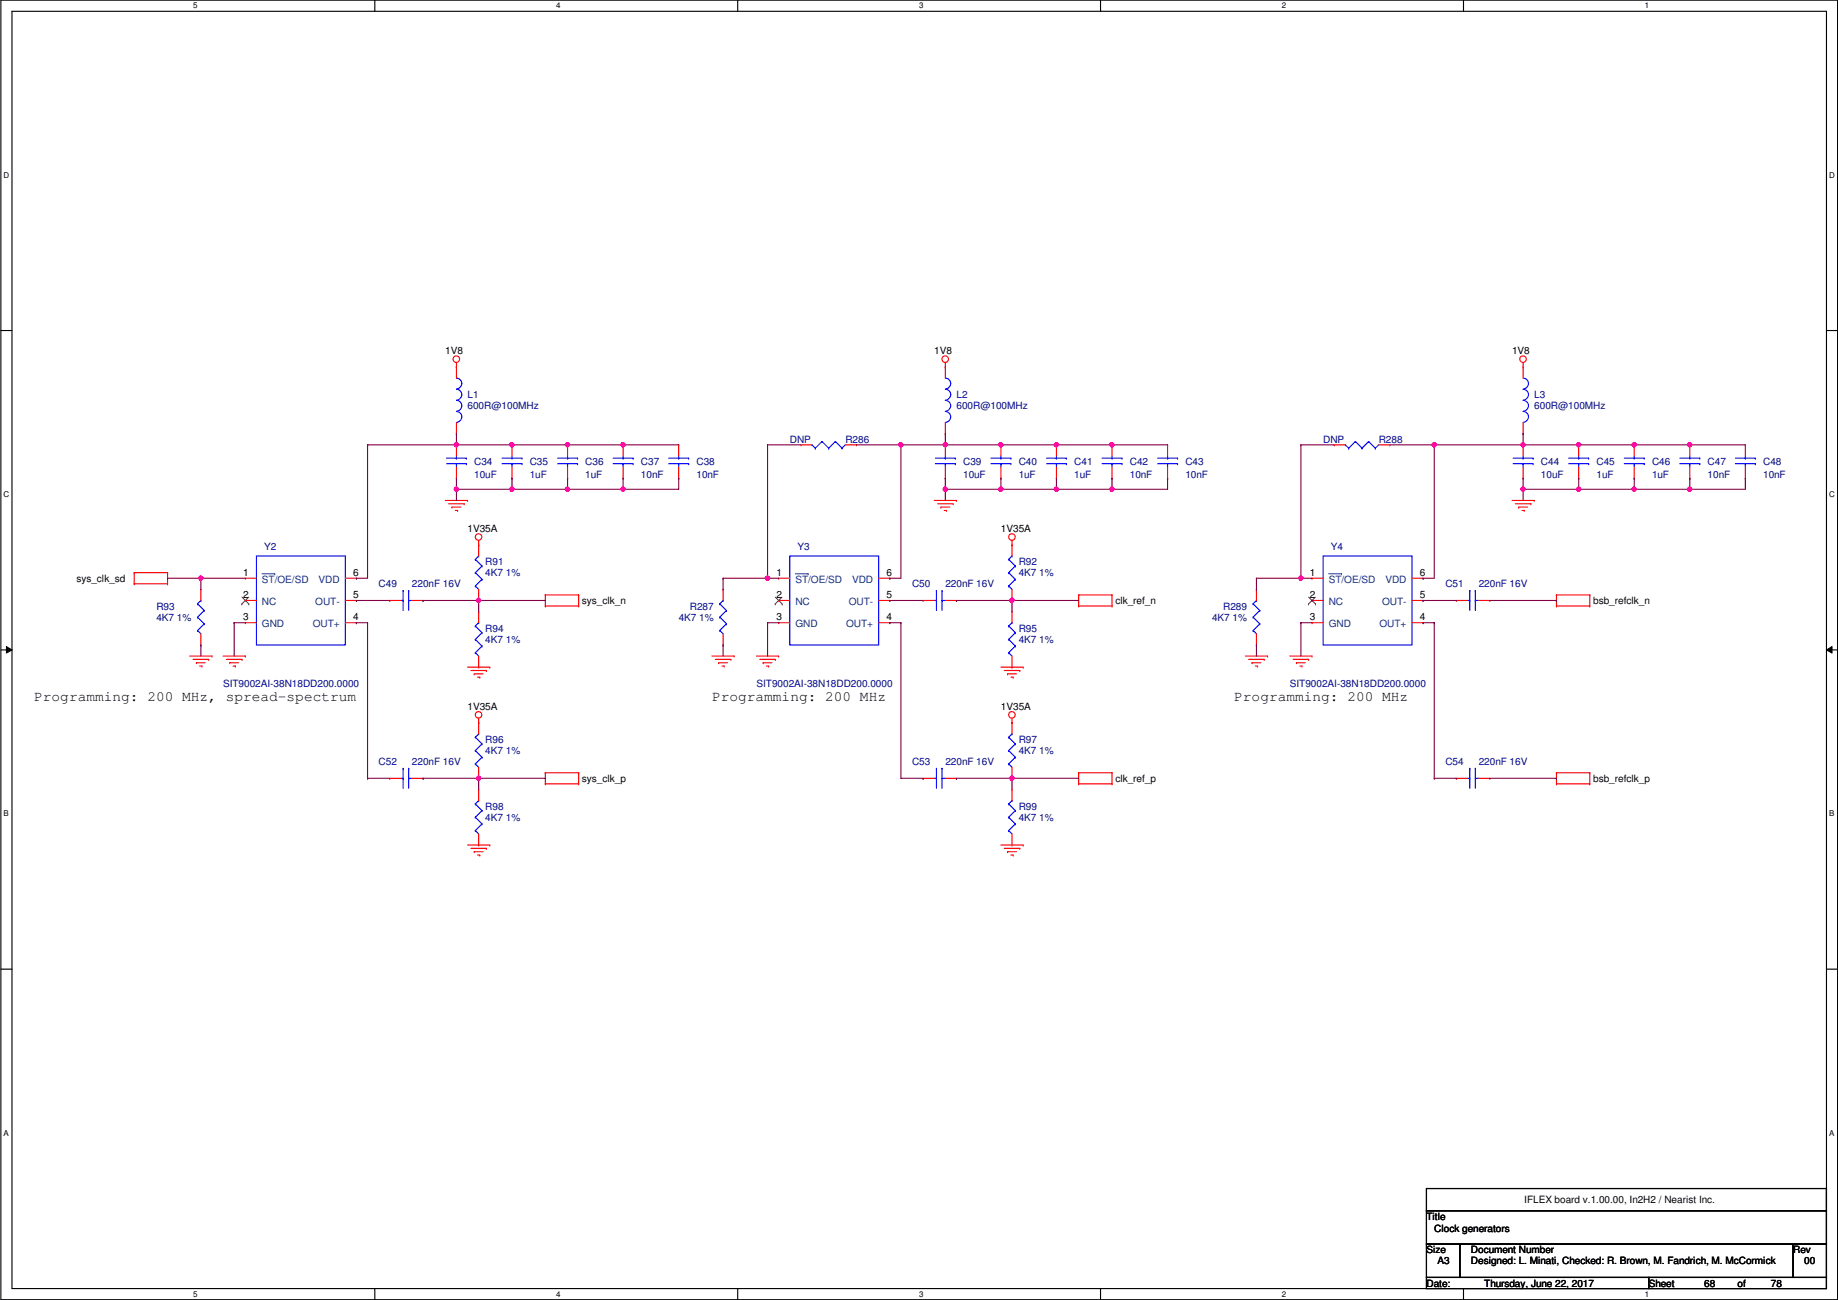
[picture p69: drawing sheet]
<svg xmlns="http://www.w3.org/2000/svg" width="420mm" height="297mm" viewBox="0 0 420 297" stroke-linecap="round" stroke-linejoin="round" font-family="sans-serif">
<defs><g id="words">
<g font-size="3.3">
<text x="7.8" y="160.1">Programming: 200 MHz, spread-spectrum</text>
<text x="162.8" y="160.1">Programming: 200 MHz</text>
<text x="282.1" y="160.1">Programming: 200 MHz</text>
</g>
<g font-size="2.3">
<text x="101.8" y="80.9">1V8</text>
<text x="213.6" y="80.9">1V8</text>
<text x="345.6" y="80.9">1V8</text>
<text x="106.9" y="121.5">1V35A</text>
<text x="228.8" y="121.5">1V35A</text>
<text x="55.6" y="131.6">1</text>
<text x="80.7" y="131.6">6</text>
<text x="177.5" y="131.6">1</text>
<text x="202.6" y="131.6">6</text>
<text x="299.4" y="131.6">1</text>
<text x="324.6" y="131.6">6</text>
<text x="17.5" y="132.9">sys_clk_sd</text>
<text x="55.6" y="136.7">2</text>
<text x="80.7" y="136.7">5</text>
<text x="177.5" y="136.7">2</text>
<text x="202.6" y="136.7">5</text>
<text x="299.4" y="136.7">2</text>
<text x="324.6" y="136.7">5</text>
<text x="55.6" y="141.7">3</text>
<text x="80.7" y="141.7">4</text>
<text x="133" y="138">sys_clk_n</text>
<text x="177.5" y="141.7">3</text>
<text x="202.6" y="141.7">4</text>
<text x="255" y="138">clk_ref_n</text>
<text x="299.4" y="141.7">3</text>
<text x="324.6" y="141.7">4</text>
<text x="364.2" y="138">bsb_refclk_n</text>
<text x="106.9" y="162.1">1V35A</text>
<text x="228.8" y="162.1">1V35A</text>
<text x="133" y="178.6">sys_clk_p</text>
<text x="255" y="178.6">clk_ref_p</text>
<text x="364.2" y="178.6">bsb_refclk_p</text>
<text x="348.4" y="274.9">IFLEX board v.1.00.00, In2H2 / Nearist Inc.</text>
<text x="326.1" y="278.7">Title</text>
<text x="327.9" y="281.5">Clock generators</text>
<text x="326.1" y="286.3">Size</text>
<text x="336.2" y="286.3">Document Number</text>
<text x="409.9" y="286.3">Rev</text>
<text x="326.1" y="294">Date:</text>
<text x="328.6" y="288.9">A3</text>
<text x="336.2" y="288.9">Designed: L. Minati, Checked: R. Brown, M. Fandrich, M. McCormick</text>
<text x="339.3" y="294">Thursday, June 22, 2017</text>
<text x="376.9" y="294">Sheet</text>
<text x="389.6" y="294">68</text>
<text x="397.2" y="294">of</text>
<text x="404.8" y="294">78</text>
<text x="412.4" y="288.9">00</text>
</g>
<g font-size="2.3" fill="#000080">
<text x="106.9" y="91">L1</text>
<text x="106.9" y="93.6">600R@100MHz</text>
<text x="218.6" y="91">L2</text>
<text x="218.6" y="93.6">600R@100MHz</text>
<text x="350.7" y="91">L3</text>
<text x="350.7" y="93.6">600R@100MHz</text>
<text x="180.5" y="101.2">DNP</text>
<text x="193.2" y="101.2">R286</text>
<text x="302.5" y="101.2">DNP</text>
<text x="315.2" y="101.2">R288</text>
<text x="108.4" y="106.3">C34</text>
<text x="121.1" y="106.3">C35</text>
<text x="133.8" y="106.3">C36</text>
<text x="146.5" y="106.3">C37</text>
<text x="159.2" y="106.3">C38</text>
<text x="220.2" y="106.3">C39</text>
<text x="232.9" y="106.3">C40</text>
<text x="245.6" y="106.3">C41</text>
<text x="258.3" y="106.3">C42</text>
<text x="271" y="106.3">C43</text>
<text x="352.2" y="106.3">C44</text>
<text x="364.9" y="106.3">C45</text>
<text x="377.6" y="106.3">C46</text>
<text x="390.3" y="106.3">C47</text>
<text x="403" y="106.3">C48</text>
<text x="108.4" y="109.3">10uF</text>
<text x="121.1" y="109.3">1uF</text>
<text x="133.8" y="109.3">1uF</text>
<text x="146.5" y="109.3">10nF</text>
<text x="159.2" y="109.3">10nF</text>
<text x="220.2" y="109.3">10uF</text>
<text x="232.9" y="109.3">1uF</text>
<text x="245.6" y="109.3">1uF</text>
<text x="258.3" y="109.3">10nF</text>
<text x="271" y="109.3">10nF</text>
<text x="352.2" y="109.3">10uF</text>
<text x="364.9" y="109.3">1uF</text>
<text x="377.6" y="109.3">1uF</text>
<text x="390.3" y="109.3">10nF</text>
<text x="403" y="109.3">10nF</text>
<text x="60.4" y="125.6">Y2</text>
<text x="182.3" y="125.6">Y3</text>
<text x="304.2" y="125.6">Y4</text>
<text x="110.9" y="129.1">R91</text>
<text x="110.9" y="131.7">4K7 1%</text>
<text x="232.9" y="129.1">R92</text>
<text x="232.9" y="131.7">4K7 1%</text>
<text x="86.6" y="134.2">C49</text>
<text x="94.2" y="134.2">220nF 16V</text>
<text x="208.5" y="134.2">C50</text>
<text x="216.1" y="134.2">220nF 16V</text>
<text x="330.4" y="134.2">C51</text>
<text x="338" y="134.2">220nF 16V</text>
<text x="35.8" y="139.3">R93</text>
<text x="35.8" y="141.8">4K7 1%</text>
<text x="155.1" y="141.8">4K7 1%</text>
<text x="157.7" y="139.3">R287</text>
<text x="277.1" y="141.8">4K7 1%</text>
<text x="279.6" y="139.3">R289</text>
<text x="110.9" y="144.4">R94</text>
<text x="110.9" y="146.9">4K7 1%</text>
<text x="232.9" y="144.4">R95</text>
<text x="232.9" y="146.9">4K7 1%</text>
<text x="51" y="157.1">SIT9002AI-38N18DD200.0000</text>
<text x="172.9" y="157.1">SIT9002AI-38N18DD200.0000</text>
<text x="294.8" y="157.1">SIT9002AI-38N18DD200.0000</text>
<text x="110.9" y="169.8">R96</text>
<text x="110.9" y="172.3">4K7 1%</text>
<text x="232.9" y="169.8">R97</text>
<text x="232.9" y="172.3">4K7 1%</text>
<text x="86.6" y="174.8">C52</text>
<text x="94.2" y="174.8">220nF 16V</text>
<text x="208.5" y="174.8">C53</text>
<text x="216.1" y="174.8">220nF 16V</text>
<text x="330.4" y="174.8">C54</text>
<text x="338" y="174.8">220nF 16V</text>
<text x="110.9" y="185">R98</text>
<text x="232.9" y="185">R99</text>
<text x="110.9" y="187.5">4K7 1%</text>
<text x="232.9" y="187.5">4K7 1%</text>
</g>
<g font-size="2.3" fill="#004080">
<text x="59.9" y="133.2">ST/OE/SD</text>
<text x="72.8" y="133.2">VDD</text>
<text x="181.8" y="133.2">ST/OE/SD</text>
<text x="194.8" y="133.2">VDD</text>
<text x="303.7" y="133.2">ST/OE/SD</text>
<text x="316.7" y="133.2">VDD</text>
<text x="59.9" y="138.3">NC</text>
<text x="59.9" y="143.3">GND</text>
<text x="71.5" y="143.3">OUT+</text>
<text x="72.1" y="138.3">OUT-</text>
<text x="181.8" y="138.3">NC</text>
<text x="181.8" y="143.3">GND</text>
<text x="193.4" y="143.3">OUT+</text>
<text x="194" y="138.3">OUT-</text>
<text x="303.7" y="138.3">NC</text>
<text x="303.7" y="143.3">GND</text>
<text x="315.3" y="143.3">OUT+</text>
<text x="315.9" y="138.3">OUT-</text>
</g>
<g font-size="1.8">
<text x="44.2" y="1.9">5</text>
<text x="127.1" y="1.9">4</text>
<text x="210.1" y="1.9">3</text>
<text x="293" y="1.9">2</text>
<text x="376" y="1.9">1</text>
<text x=".8" y="40.6">D</text>
<text x="418.2" y="40.6">D</text>
<text x=".8" y="113.6">C</text>
<text x="418.2" y="113.6">C</text>
<text x=".8" y="186.6">B</text>
<text x="418.2" y="186.6">B</text>
<text x=".8" y="259.5">A</text>
<text x="418.2" y="259.5">A</text>
<text x="44.2" y="296.3">5</text>
<text x="127.1" y="296.3">4</text>
<text x="210.1" y="296.3">3</text>
<text x="293" y="296.3">2</text>
<text x="376" y="296.3">1</text>
</g>
</g></defs>
<path d="M.2 0h419.9v297h-419.9zM2.7 2.6h414.8v291.8h-414.8z" fill="none" stroke="#000" stroke-width=".25"/>
<g fill="#fff">
<path d="M44.2 .3h1v2h-1z"/>
<path d="M44.2 294.7h1v2h-1z"/>
</g>
<path d="M85.7 0v2.6M85.7 294.4v2.6" fill="none" stroke="#000" stroke-width=".25"/>
<g fill="#fff">
<path d="M127.1 .3h1v2h-1z"/>
<path d="M127.1 294.7h1v2h-1z"/>
</g>
<path d="M168.6 0v2.6M168.6 294.4v2.6" fill="none" stroke="#000" stroke-width=".25"/>
<g fill="#fff">
<path d="M210.1 .3h1v2h-1z"/>
<path d="M210.1 294.7h1v2h-1z"/>
</g>
<path d="M251.6 0v2.6M251.6 294.4v2.6" fill="none" stroke="#000" stroke-width=".25"/>
<g fill="#fff">
<path d="M293 .3h1v2h-1z"/>
<path d="M293 294.7h1v2h-1z"/>
</g>
<path d="M334.5 0v2.6M334.5 294.4v2.6" fill="none" stroke="#000" stroke-width=".25"/>
<g fill="#fff">
<path d="M376 .3h1v2h-1z"/>
<path d="M376 294.7h1v2h-1z"/>
<path d="M.8 39h1.3v2h-1.3z"/>
<path d="M418.2 39h1.2v2h-1.2z"/>
<path d="M.8 112h1.3v2h-1.3z"/>
<path d="M418.2 112h1.2v2h-1.2z"/>
</g>
<path d="M.2 75.5h2.5M417.5 75.5h2.6" fill="none" stroke="#000" stroke-width=".25"/>
<g fill="#fff">
<path d="M.8 185h1.2v1.9h-1.2z"/>
<path d="M418.2 185h1.1v1.9h-1.1z"/>
</g>
<path d="M.2 148.5h2.5M417.5 148.5h2.6" fill="none" stroke="#000" stroke-width=".25"/>
<path d="M1.5 147.7l1.2 .8-1.2 .7zM417.5 148.5l1.3-.8v1.5z" fill="#000"/>
<path d="M1.5 147.7l1.2 .8-1.2 .7zM417.5 148.5l1.3-.8v1.5z" fill="none" stroke="#000" stroke-width=".23"/>
<g fill="#fff">
<path d="M.8 257.9h1.2v2h-1.2z"/>
<path d="M418.2 257.9h1.1v2h-1.1z"/>
</g>
<path d="M.2 221.4h2.5M417.5 221.4h2.6M326.1 271.6h91.4v5h-91.4zM326.1 276.6h91.4v7.7h-91.4zM326.1 284.3h7.6v7.6h-7.6zM326.1 291.9h50.8v2.5h-50.8zM333.7 284.3h76.2v7.6h-76.2zM376.9 291.9h40.6v2.5h-40.6zM409.9 284.3h7.6v7.6h-7.6z" fill="none" stroke="#000" stroke-width=".25"/>
<g fill="none" stroke="#f00" stroke-width=".25">
<path d="M104.3 83.9h.1M104.3 99.1h.1M104.3 82.8v3.6M104.3 96.6v2.5M216.1 83.9h.1M216.1 99.1h.1M216.1 82.8v3.6M216.1 96.6v2.5M348.2 83.9h.1M348.2 99.1h.1M348.2 82.8v3.6M348.2 96.6v2.5"/>
<path d="M101.8 114.3h5.1M102.6 115.1h3.5M103.3 115.9h.1M103.3 115.9h2.1M104.1 116.6h.5M104.3 101.6h.1M104.3 109.3h.1M104.3 101.6v2.6M104.3 106.7v2.6M104.6 116.6h.1M106.1 115.1h.1M106.9 114.3h.1"/>
<path d="M117 101.6h.1M117 109.3h.1M117 101.6v2.6M117 106.7v2.6M129.7 101.6h.1M129.7 109.3h.1M129.7 101.6v2.6M129.7 106.7v2.6M142.4 101.6h.1M142.4 109.3h.1M142.4 101.6v2.6M142.4 106.7v2.6"/>
<path d="M155.1 101.6h.1M155.1 109.3h.1M155.1 101.6v2.6M155.1 106.7v2.6M183.1 101.6h.1M183.1 101.6h2.5M193.2 101.6h2.6M195.8 101.6h.1M213.6 114.3h5M214.3 115.1h3.6M215.1 115.9h.1M215.1 115.9h2"/>
<path d="M215.8 116.6h.6M216.1 101.6h.1M216.1 109.3h.1M216.1 101.6v2.6M216.1 106.7v2.6M216.4 116.6h.1M217.9 115.1h.1M218.6 114.3h.1M228.8 101.6h.1M228.8 109.3h.1M228.8 101.6v2.6M228.8 106.7v2.6"/>
<path d="M241.5 101.6h.1M241.5 109.3h.1M241.5 101.6v2.6M241.5 106.7v2.6M254.2 101.6h.1M254.2 109.3h.1M254.2 101.6v2.6M254.2 106.7v2.6M266.9 101.6h.1M266.9 109.3h.1M266.9 101.6v2.6M266.9 106.7v2.6"/>
<path d="M305 101.6h.1M305 101.6h2.5M315.2 101.6h2.5M317.7 101.6h.1M345.6 114.3h5.1M346.4 115.1h3.6M347.2 115.9h.1M347.2 115.9h2M347.9 116.6h.5M348.2 101.6h.1M348.2 109.3h.1M348.2 101.6v2.6"/>
<path d="M348.2 106.7v2.6M348.4 116.6h.1M350 115.1h.1M350.7 114.3h.1M360.9 101.6h.1M360.9 109.3h.1M360.9 101.6v2.6M360.9 106.7v2.6M373.6 101.6h.1M373.6 109.3h.1M373.6 101.6v2.6M373.6 106.7v2.6"/>
<path d="M386.3 101.6h.1M386.3 109.3h.1M386.3 101.6v2.6M386.3 106.7v2.6M399 101.6h.1M399 109.3h.1M399 101.6v2.6M399 106.7v2.6M30.7 130.9h.1M30.7 133.4h.1M30.7 130.9h7.6M30.7 130.9v2.5"/>
<path d="M30.7 133.4h7.6M38.3 133.4h.1M38.3 130.9h.1M38.3 130.9v2.5M45.9 134.7h.1M45.9 134.7v2.5M56.1 132.1h.1M56.1 137.2h.1M56.1 137.2h2.5M56.1 132.1h2.5M78.9 137.2h2.6M78.9 132.1h2.6"/>
<path d="M81.5 137.2h.1M81.5 132.1h.1M89.1 137.2h.1M89.1 137.2h2.5M94.2 137.2h2.5M96.7 137.2h.1M109.4 124.5h.1M109.4 137.2h.1M109.4 139.7h.1M109.4 123.5v3.5M109.4 134.7v2.5M109.4 139.7v2.6"/>
<path d="M124.7 138.5h.1M124.7 135.9h.1M124.7 135.9h7.6M124.7 138.5h7.6M124.7 135.9v2.6M132.3 135.9h.1M132.3 138.5h.1M132.3 135.9v2.6M165.3 134.7h.1M165.3 134.7v2.5M178 132.1h.1M178 137.2h.1"/>
<path d="M178 137.2h2.5M178 132.1h2.5M200.9 137.2h2.5M200.9 132.1h2.5M203.4 137.2h.1M203.4 132.1h.1M211 137.2h.1M211 137.2h2.6M216.1 137.2h2.5M218.6 137.2h.1M231.3 124.5h.1M231.3 139.7h.1"/>
<path d="M231.3 137.2h.1M231.3 123.5v3.5M231.3 134.7v2.5M231.3 139.7v2.6M246.6 138.5h.1M246.6 135.9h.1M246.6 135.9v2.6M246.6 135.9h7.6M246.6 138.5h7.6M254.2 135.9h.1M254.2 138.5h.1M254.2 135.9v2.6"/>
<path d="M287.2 134.7h.1M287.2 134.7v2.5M299.9 132.1h.1M299.9 137.2h.1M299.9 137.2h2.6M299.9 132.1h2.6M322.8 137.2h2.5M322.8 132.1h2.5M325.3 137.2h.1M325.3 132.1h.1M332.9 137.2h.1M332.9 137.2h2.6"/>
<path d="M338 137.2h2.6M340.6 137.2h.1M355.8 138.5h.1M355.8 135.9h.1M355.8 135.9h7.6M355.8 138.5h7.6M355.8 135.9v2.6M363.4 135.9h.1M363.4 138.5h.1M363.4 135.9v2.6M43.4 149.9h5.1M44.1 150.7h3.6"/>
<path d="M44.9 151.4h.1M44.9 151.4h2M45.7 152.2h.5M45.9 147.4h.1M45.9 144.8v2.6M46.2 152.2h.1M47.7 150.7h.1M48.5 149.9h.1M51 149.9h5.1M51.8 150.7h3.5M52.5 151.4h.1M52.5 151.4h2.1"/>
<path d="M53.3 152.2h.5M53.8 152.2h.1M55.3 150.7h.1M56.1 149.9h.1M56.1 142.3h.1M56.1 142.3h2.5M78.9 142.3h2.6M81.5 142.3h.1M106.9 152.4h5.1M107.6 153.2h3.6M108.4 154h.1M108.4 154h2"/>
<path d="M109.2 154.7h.5M109.4 152.4h.1M109.4 149.9v2.5M109.7 154.7h.1M111.2 153.2h.1M112 152.4h.1M162.8 149.9h5M163.5 150.7h3.6M164.3 151.4h.1M164.3 151.4h2M165 152.2h.6M165.3 147.4h.1"/>
<path d="M165.3 144.8v2.6M165.6 152.2h.1M167.1 150.7h.1M167.8 149.9h.1M172.9 149.9h5.1M173.7 150.7h3.5M174.4 151.4h.1M174.4 151.4h2.1M175.2 152.2h.5M175.7 152.2h.1M177.2 150.7h.1M178 149.9h.1"/>
<path d="M178 142.3h.1M178 142.3h2.5M200.9 142.3h2.5M203.4 142.3h.1M228.8 152.4h5.1M229.6 153.2h3.5M230.3 154h.1M230.3 154h2.1M231.1 154.7h.5M231.3 152.4h.1M231.3 149.9v2.5M231.6 154.7h.1"/>
<path d="M233.1 153.2h.1M233.9 152.4h.1M284.7 149.9h5.1M285.4 150.7h3.6M286.2 151.4h.1M286.2 151.4h2M287 152.2h.5M287.2 147.4h.1M287.2 144.8v2.6M287.5 152.2h.1M289 150.7h.1M289.8 149.9h.1"/>
<path d="M294.8 149.9h5.1M295.6 150.7h3.6M296.4 151.4h.1M296.4 151.4h2M297.1 152.2h.5M297.6 152.2h.1M299.2 150.7h.1M299.9 149.9h.1M299.9 142.3h.1M299.9 142.3h2.6M322.8 142.3h2.5M325.3 142.3h.1"/>
<path d="M89.1 177.8h.1M89.1 177.8h2.5M94.2 177.8h2.5M96.7 177.8h.1M109.4 165.1h.1M109.4 177.8h.1M109.4 164.1v3.6M109.4 175.3v2.5M124.7 179.1h.1M124.7 176.6h.1M124.7 176.6h7.6M124.7 179.1h7.6"/>
<path d="M124.7 176.6v2.5M132.3 176.6h.1M132.3 179.1h.1M132.3 176.6v2.5M211 177.8h.1M211 177.8h2.6M216.1 177.8h2.5M218.6 177.8h.1M231.3 165.1h.1M231.3 177.8h.1M231.3 164.1v3.6M231.3 175.3v2.5"/>
<path d="M246.6 179.1h.1M246.6 176.6h.1M246.6 176.6h7.6M246.6 179.1h7.6M246.6 176.6v2.5M254.2 176.6h.1M254.2 179.1h.1M254.2 176.6v2.5M332.9 177.8h.1M332.9 177.8h2.6M338 177.8h2.6M340.6 177.8h.1"/>
<path d="M355.8 179.1h.1M355.8 176.6h.1M355.8 176.6h7.6M355.8 179.1h7.6M355.8 176.6v2.5M363.4 176.6h.1M363.4 179.1h.1M363.4 176.6v2.5M106.9 193.1h5.1M107.6 193.8h3.6M108.4 194.6h.1M108.4 194.6h2"/>
<path d="M109.2 195.4h.5M109.4 193.1h.1M109.4 180.4h.1M109.4 180.4v2.5M109.4 190.5v2.6M109.7 195.4h.1M111.2 193.8h.1M112 193.1h.1M228.8 193.1h5.1M229.6 193.8h3.5M230.3 194.6h.1M230.3 194.6h2.1"/>
<path d="M231.1 195.4h.5M231.3 193.1h.1M231.3 180.4h.1M231.3 180.4v2.5M231.3 190.5v2.6M231.6 195.4h.1M233.1 193.8h.1M233.9 193.1h.1"/>
<circle cx="104.3" cy="82.1" r=".75"/>
<circle cx="216.1" cy="82.1" r=".75"/>
<circle cx="348.2" cy="82.1" r=".75"/>
<circle cx="109.4" cy="122.7" r=".75"/>
<circle cx="231.3" cy="122.7" r=".75"/>
<circle cx="109.4" cy="163.3" r=".75"/>
<circle cx="231.3" cy="163.3" r=".75"/>
</g>
<g fill="none" stroke="#00f" stroke-width=".25">
<path d="M104.3 86.4a1.25 1.25 0 0 1 1.3 1.3 1.25 1.25 0 0 1-1.3 1.2 1.27 1.27 0 0 1 1.3 1.3 1.27 1.27 0 0 1-1.3 1.2M104.3 91.5a1.25 1.25 0 0 1 1.3 1.2 1.25 1.25 0 0 1-1.3 1.3M104.3 94a1.25 1.25 0 0 1 1.3 1.3 1.25 1.25 0 0 1-1.3 1.2M216.1 86.4a1.25 1.25 0 0 1 1.2 1.3 1.25 1.25 0 0 1-1.2 1.2 1.27 1.27 0 0 1 1.2 1.3 1.27 1.27 0 0 1-1.2 1.2M216.1 91.5a1.25 1.25 0 0 1 1.2 1.2 1.25 1.25 0 0 1-1.2 1.3M216.1 94a1.25 1.25 0 0 1 1.2 1.3 1.25 1.25 0 0 1-1.2 1.2M348.2 86.4a1.25 1.25 0 0 1 1.2 1.3 1.25 1.25 0 0 1-1.2 1.2 1.27 1.27 0 0 1 1.2 1.3 1.27 1.27 0 0 1-1.2 1.2M348.2 91.5a1.25 1.25 0 0 1 1.2 1.2 1.25 1.25 0 0 1-1.2 1.3M348.2 94a1.25 1.25 0 0 1 1.2 1.3 1.25 1.25 0 0 1-1.2 1.2M102.1 106h4.5M102.1 104.7h4.5M104.3 104.7h.1"/>
<path d="M104.3 106h.1M104.3 104.2v.5M104.3 106v.7M106.6 106h.1M106.6 104.7h.1M114.8 106h4.5M114.8 104.7h4.5M117 104.7h.1M117 106h.1M117 104.2v.5M117 106v.7M119.3 106h.1"/>
<path d="M119.3 104.7h.1M127.5 106h4.5M127.5 104.7h4.5M129.7 104.7h.1M129.7 106h.1M129.7 104.2v.5M129.7 106v.7M132 106h.1M132 104.7h.1M140.2 106h4.5M140.2 104.7h4.5M142.4 104.7h.1"/>
<path d="M142.4 106h.1M142.4 104.2v.5M142.4 106v.7M144.7 106h.1M144.7 104.7h.1M152.9 106h4.5M152.9 104.7h4.5M155.1 104.7h.1M155.1 106h.1M155.1 104.2v.5M155.1 106v.7M157.4 106h.1"/>
<path d="M157.4 104.7h.1M185.6 101.6h.1M185.6 101.6l.8 .8M186.4 102.4h.1M187.9 100.9h.1M187.9 100.9l1.5 1.5M187.9 100.9l-1.5 1.5M189.4 102.4h.1M191 100.9h.1M191 100.9l1.5 1.5M191 100.9l-1.6 1.5M192.5 102.4h.1"/>
<path d="M193.2 101.6l-.7 .8M213.8 106h4.6M213.8 104.7h4.6M216.1 104.7h.1M216.1 106h.1M216.1 104.2v.5M216.1 106v.7M218.4 106h.1M218.4 104.7h.1M226.5 106h4.6M226.5 104.7h4.6M228.8 104.7h.1"/>
<path d="M228.8 106h.1M228.8 104.2v.5M228.8 106v.7M231.1 106h.1M231.1 104.7h.1M239.2 106h4.6M239.2 104.7h4.6M241.5 104.7h.1M241.5 106h.1M241.5 104.2v.5M241.5 106v.7M243.8 106h.1"/>
<path d="M243.8 104.7h.1M251.9 106h4.6M251.9 104.7h4.6M254.2 104.7h.1M254.2 106h.1M254.2 104.2v.5M254.2 106v.7M256.5 106h.1M256.5 104.7h.1M264.6 106h4.6M264.6 104.7h4.6M266.9 104.7h.1"/>
<path d="M266.9 106h.1M266.9 104.2v.5M266.9 106v.7M269.2 106h.1M269.2 104.7h.1M307.5 101.6h.1M307.5 101.6l.8 .8M308.3 102.4h.1M309.8 100.9h.1M309.8 100.9l1.6 1.5M309.8 100.9l-1.5 1.5M311.4 102.4h.1"/>
<path d="M312.9 100.9h.1M312.9 100.9l1.5 1.5M312.9 100.9l-1.5 1.5M314.4 102.4h.1M315.2 101.6l-.8 .8M345.9 106h4.6M345.9 104.7h4.6M348.2 104.7h.1M348.2 106h.1M348.2 104.2v.5M348.2 106v.7M350.5 106h.1"/>
<path d="M350.5 104.7h.1M358.6 106h4.6M358.6 104.7h4.6M360.9 104.7h.1M360.9 106h.1M360.9 104.2v.5M360.9 106v.7M363.2 106h.1M363.2 104.7h.1M371.3 106h4.6M371.3 104.7h4.6M373.6 104.7h.1"/>
<path d="M373.6 106h.1M373.6 104.2v.5M373.6 106v.7M375.9 106h.1M375.9 104.7h.1M384 106h4.6M384 104.7h4.6M386.3 104.7h.1M386.3 106h.1M386.3 104.2v.5M386.3 106v.7M388.6 106h.1"/>
<path d="M388.6 104.7h.1M396.7 106h4.6M396.7 104.7h4.6M399 104.7h.1M399 106h.1M399 104.2v.5M399 106v.7M401.3 106h.1M401.3 104.7h.1M45.2 138h.1M45.2 138l1.5 1.5M45.9 137.2h.1"/>
<path d="M45.9 137.2l-.7 .8M46.7 139.5h.1M46.7 139.5l-1.5 1.5M58.6 127h20.3v20.4h-20.3zM91.6 137.2h.5M92.1 137.2h.1M92.1 134.9h.1M92.1 134.9v4.6M93.4 134.9h.1M93.4 137.2h.1M93.4 137.2h.8M93.4 134.9v4.6"/>
<path d="M108.7 133.9h.1M108.7 130.9h.1M108.7 127.8h.1M108.7 133.9l.7 .8M108.7 130.9l1.5 1.5M108.7 127.8l1.5 1.5M109.4 127h.1M109.4 127l-.7 .8M110.2 132.4h.1M110.2 129.3h.1M110.2 132.4l-1.5 1.5M110.2 129.3l-1.5 1.6"/>
<path d="M164.5 138h.1M164.5 138l1.6 1.5M165.3 137.2h.1M165.3 137.2l-.8 .8M166.1 139.5h.1M166.1 139.5l-1.6 1.5M180.5 127h20.4v20.4h-20.4zM213.6 137.2h.5M214.1 137.2h.1M214.1 134.9h.1M214.1 134.9v4.6M215.3 134.9h.1"/>
<path d="M215.3 137.2h.1M215.3 137.2h.8M215.3 134.9v4.6M230.6 133.9h.1M230.6 130.9h.1M230.6 127.8h.1M230.6 133.9l.7 .8M230.6 130.9l1.5 1.5M230.6 127.8l1.5 1.5M231.3 127h.1M231.3 127l-.7 .8M232.1 132.4h.1"/>
<path d="M232.1 129.3h.1M232.1 132.4l-1.5 1.5M232.1 129.3l-1.5 1.6M286.5 138h.1M286.5 138l1.5 1.5M287.2 137.2h.1M287.2 137.2l-.7 .8M288 139.5h.1M288 139.5l-1.5 1.5M302.5 127h20.3v20.4h-20.3zM335.5 137.2h.5M336 137.2h.1"/>
<path d="M336 134.9h.1M336 134.9v4.6M337.3 134.9h.1M337.3 137.2h.1M337.3 137.2h.7M337.3 134.9v4.6M45.2 144.1h.1M45.2 141h.1M45.2 144.1l.7 .7M45.2 141l1.5 1.5M46.7 142.5h.1M46.7 142.5l-1.5 1.6"/>
<path d="M108.7 149.1h.1M108.7 146.1h.1M108.7 143h.1M108.7 149.1l.7 .8M108.7 146.1l1.5 1.5M108.7 143l1.5 1.6M109.4 142.3h.1M109.4 142.3l-.7 .7M110.2 147.6h.1M110.2 144.6h.1M110.2 147.6l-1.5 1.5M110.2 144.6l-1.5 1.5"/>
<path d="M164.5 144.1h.1M164.5 141h.1M164.5 144.1l.8 .7M164.5 141l1.6 1.5M166.1 142.5h.1M166.1 142.5l-1.6 1.6M230.6 149.1h.1M230.6 146.1h.1M230.6 143h.1M230.6 149.1l.7 .8M230.6 146.1l1.5 1.5M230.6 143l1.5 1.6"/>
<path d="M231.3 142.3h.1M231.3 142.3l-.7 .7M232.1 147.6h.1M232.1 144.6h.1M232.1 147.6l-1.5 1.5M232.1 144.6l-1.5 1.5M286.5 144.1h.1M286.5 141h.1M286.5 144.1l.7 .7M286.5 141l1.5 1.5M288 142.5h.1M288 142.5l-1.5 1.6"/>
<path d="M91.6 177.8h.5M92.1 177.8h.1M92.1 175.6h.1M92.1 175.6v4.5M93.4 175.6h.1M93.4 177.8h.1M93.4 177.8h.8M93.4 175.6v4.5M108.7 174.5h.1M108.7 171.5h.1M108.7 168.4h.1M108.7 174.5l.7 .8"/>
<path d="M108.7 171.5l1.5 1.5M108.7 168.4l1.5 1.6M109.4 167.7h.1M109.4 167.7l-.7 .7M110.2 173h.1M110.2 170h.1M110.2 173l-1.5 1.5M110.2 170l-1.5 1.5M213.6 177.8h.5M214.1 177.8h.1M214.1 175.6h.1M214.1 175.6v4.5"/>
<path d="M215.3 175.6h.1M215.3 177.8h.1M215.3 175.6v4.5M215.3 177.8h.8M230.6 174.5h.1M230.6 171.5h.1M230.6 168.4h.1M230.6 174.5l.7 .8M230.6 171.5l1.5 1.5M230.6 168.4l1.5 1.6M231.3 167.7h.1M231.3 167.7l-.7 .7"/>
<path d="M232.1 173h.1M232.1 170h.1M232.1 173l-1.5 1.5M232.1 170l-1.5 1.5M335.5 177.8h.5M336 177.8h.1M336 175.6h.1M336 175.6v4.5M337.3 175.6h.1M337.3 177.8h.1M337.3 177.8h.7M337.3 175.6v4.5"/>
<path d="M108.7 189.8h.1M108.7 186.7h.1M108.7 183.7h.1M108.7 189.8l.7 .7M108.7 186.7l1.5 1.6M108.7 183.7l1.5 1.5M109.4 182.9h.1M109.4 182.9l-.7 .8M110.2 188.3h.1M110.2 185.2h.1M110.2 188.3l-1.5 1.5M110.2 185.2l-1.5 1.5"/>
<path d="M230.6 189.8h.1M230.6 186.7h.1M230.6 183.7h.1M230.6 189.8l.7 .7M230.6 186.7l1.5 1.6M230.6 183.7l1.5 1.5M231.3 182.9h.1M231.3 182.9l-.7 .8M232.1 188.3h.1M232.1 185.2h.1M232.1 188.3l-1.5 1.5M232.1 185.2l-1.5 1.5"/>
</g>
<path d="M59.9 131.1h2.9M62.8 131.1h.1M181.8 131.1h2.9M184.7 131.1h.1M303.7 131.1h3M306.7 131.1h.1" fill="none" stroke="#004080" stroke-width=".23"/>
<path d="M55.3 138h.1M55.3 136.4l1.6 1.6M56.8 136.4l-1.5 1.6M56.9 138h.1M177.2 138h.1M177.2 136.4l1.6 1.6M178.8 136.4l-1.6 1.6M178.8 138h.1M299.1 138h.1M299.2 136.4l1.5 1.6M300.7 136.4l-1.6 1.6M300.7 138h.1" fill="none" stroke="#804000" stroke-width=".23"/>
<path d="M38.3 132.1h.1M38.3 132.1h17.8M45.9 132.1h.1M45.9 132.1v2.6" fill="none" stroke="#800040" stroke-width=".25"/>
<circle cx="45.9" cy="132.1" r=".49" fill="#f0f"/>
<circle cx="45.9" cy="132.1" r=".49" fill="none" stroke="#f0f" stroke-width=".25"/>
<g fill="none" stroke="#800040" stroke-width=".25">
<path d="M205.9 101.6h.1M205.9 101.6h10.2M45.9 147.4h.1M45.9 147.4v2.5M53.5 142.3h.1M53.5 142.3v7.6M53.5 142.3h2.6M81.5 142.3h.1M81.5 142.3h2.5M175.5 142.3h.1M175.5 142.3h2.5M175.5 142.3v7.6"/>
<path d="M203.4 142.3h.1M203.4 142.3h2.5M84 177.8h.1M84 177.8h5.1M205.9 177.8h5.1M211 177.8h.1"/>
</g>
<circle cx="216.1" cy="101.6" r=".49" fill="#f0f"/>
<circle cx="216.1" cy="101.6" r=".49" fill="none" stroke="#f0f" stroke-width=".25"/>
<circle cx="205.9" cy="101.6" r=".49" fill="#f0f"/>
<circle cx="205.9" cy="101.6" r=".49" fill="none" stroke="#f0f" stroke-width=".25"/>
<path d="M216.1 101.6h.1M216.1 101.6h25.4M228.8 101.6h.1" fill="none" stroke="#800040" stroke-width=".25"/>
<circle cx="241.5" cy="101.6" r=".49" fill="#f0f"/>
<circle cx="241.5" cy="101.6" r=".49" fill="none" stroke="#f0f" stroke-width=".25"/>
<circle cx="228.8" cy="101.6" r=".49" fill="#f0f"/>
<circle cx="228.8" cy="101.6" r=".49" fill="none" stroke="#f0f" stroke-width=".25"/>
<path d="M241.5 101.6h.1M241.5 101.6h25.4M254.2 101.6h.1" fill="none" stroke="#800040" stroke-width=".25"/>
<circle cx="254.2" cy="101.6" r=".49" fill="#f0f"/>
<circle cx="254.2" cy="101.6" r=".49" fill="none" stroke="#f0f" stroke-width=".25"/>
<path d="M216.1 109.3h.1M216.1 111.8h.1M216.1 109.3v2.5M216.1 111.8h25.4M228.8 111.8h.1" fill="none" stroke="#800040" stroke-width=".25"/>
<circle cx="241.5" cy="111.8" r=".49" fill="#f0f"/>
<circle cx="241.5" cy="111.8" r=".49" fill="none" stroke="#f0f" stroke-width=".25"/>
<circle cx="228.8" cy="111.8" r=".49" fill="#f0f"/>
<circle cx="228.8" cy="111.8" r=".49" fill="none" stroke="#f0f" stroke-width=".25"/>
<path d="M241.5 111.8h.1M241.5 111.8h25.4M254.2 111.8h.1" fill="none" stroke="#800040" stroke-width=".25"/>
<circle cx="254.2" cy="111.8" r=".49" fill="#f0f"/>
<circle cx="254.2" cy="111.8" r=".49" fill="none" stroke="#f0f" stroke-width=".25"/>
<path d="M216.1 111.8h.1M216.1 111.8v2.5M228.8 109.3h.1M228.8 109.3v2.5" fill="none" stroke="#800040" stroke-width=".25"/>
<circle cx="216.1" cy="111.8" r=".49" fill="#f0f"/>
<circle cx="216.1" cy="111.8" r=".49" fill="none" stroke="#f0f" stroke-width=".25"/>
<g fill="none" stroke="#800040" stroke-width=".25">
<path d="M205.9 101.6h.1M205.9 101.6v30.5h-2.5M241.5 109.3h.1M241.5 109.3v2.5M254.2 109.3h.1M254.2 109.3v2.5M266.9 109.3h.1M266.9 109.3v2.5M203.4 132.1h.1M218.6 177.8h.1M218.6 177.8h28M231.3 177.8h.1"/>
<path d="M231.3 177.8v2.6"/>
</g>
<circle cx="231.3" cy="177.8" r=".49" fill="#f0f"/>
<circle cx="231.3" cy="177.8" r=".49" fill="none" stroke="#f0f" stroke-width=".25"/>
<path d="M218.6 137.2h.1M218.6 137.2h28M231.3 137.2h.1M231.3 137.2v2.5M205.9 142.3h.1M205.9 142.3v35.5" fill="none" stroke="#800040" stroke-width=".25"/>
<circle cx="231.3" cy="137.2" r=".49" fill="#f0f"/>
<circle cx="231.3" cy="137.2" r=".49" fill="none" stroke="#f0f" stroke-width=".25"/>
<path d="M175.5 101.6v30.5M175.5 132.1h.1" fill="none" stroke="#800040" stroke-width=".25"/>
<circle cx="175.4" cy="132.1" r=".49" fill="#f0f"/>
<circle cx="175.4" cy="132.1" r=".49" fill="none" stroke="#f0f" stroke-width=".25"/>
<path d="M327.9 101.6h.1M327.9 101.6h20.3M175.5 132.1h.1M175.5 132.1h2.5M297.4 142.3h.1M297.4 142.3v7.6M297.4 142.3h2.5M325.3 142.3h.1M325.3 142.3h2.6M327.9 177.8h.1M327.9 177.8h5" fill="none" stroke="#800040" stroke-width=".25"/>
<circle cx="348.2" cy="101.6" r=".49" fill="#f0f"/>
<circle cx="348.2" cy="101.6" r=".49" fill="none" stroke="#f0f" stroke-width=".25"/>
<path d="M348.2 101.6h.1M348.2 101.6h25.4M360.9 101.6h.1" fill="none" stroke="#800040" stroke-width=".25"/>
<circle cx="373.6" cy="101.6" r=".49" fill="#f0f"/>
<circle cx="373.6" cy="101.6" r=".49" fill="none" stroke="#f0f" stroke-width=".25"/>
<circle cx="360.9" cy="101.6" r=".49" fill="#f0f"/>
<circle cx="360.9" cy="101.6" r=".49" fill="none" stroke="#f0f" stroke-width=".25"/>
<path d="M373.6 101.6h.1M373.6 101.6h25.4M386.3 101.6h.1" fill="none" stroke="#800040" stroke-width=".25"/>
<circle cx="386.3" cy="101.6" r=".49" fill="#f0f"/>
<circle cx="386.3" cy="101.6" r=".49" fill="none" stroke="#f0f" stroke-width=".25"/>
<path d="M348.2 109.3h.1M348.2 111.8h.1M348.2 109.3v2.5M348.2 111.8h25.4M360.9 111.8h.1" fill="none" stroke="#800040" stroke-width=".25"/>
<circle cx="373.6" cy="111.8" r=".49" fill="#f0f"/>
<circle cx="373.6" cy="111.8" r=".49" fill="none" stroke="#f0f" stroke-width=".25"/>
<circle cx="360.9" cy="111.8" r=".49" fill="#f0f"/>
<circle cx="360.9" cy="111.8" r=".49" fill="none" stroke="#f0f" stroke-width=".25"/>
<path d="M373.6 111.8h.1M373.6 111.8h25.4M386.3 111.8h.1" fill="none" stroke="#800040" stroke-width=".25"/>
<circle cx="386.3" cy="111.8" r=".49" fill="#f0f"/>
<circle cx="386.3" cy="111.8" r=".49" fill="none" stroke="#f0f" stroke-width=".25"/>
<path d="M348.2 111.8h.1M348.2 111.8v2.5M360.9 109.3h.1M360.9 109.3v2.5" fill="none" stroke="#800040" stroke-width=".25"/>
<circle cx="348.2" cy="111.8" r=".49" fill="#f0f"/>
<circle cx="348.2" cy="111.8" r=".49" fill="none" stroke="#f0f" stroke-width=".25"/>
<path d="M327.9 101.6h.1M327.9 101.6v30.5M373.6 109.3h.1M373.6 109.3v2.5M386.3 109.3h.1M386.3 109.3v2.5M399 109.3h.1M399 109.3v2.5M340.6 177.8h15.2M355.8 177.8h.1" fill="none" stroke="#800040" stroke-width=".25"/>
<circle cx="327.8" cy="101.6" r=".49" fill="#f0f"/>
<circle cx="327.8" cy="101.6" r=".49" fill="none" stroke="#f0f" stroke-width=".25"/>
<g fill="none" stroke="#800040" stroke-width=".25">
<path d="M104.3 99.1h.1M104.3 99.1v2.5M216.1 99.1h.1M216.1 99.1v2.5M348.2 99.1h.1M348.2 99.1v2.5M84 101.6h.1M84 101.6h33M104.3 101.6h.1M203.4 137.2h.1M203.4 137.2h7.6M297.4 132.1h.1"/>
<path d="M297.4 132.1h2.5M325.3 132.1h.1M325.3 137.2h.1M325.3 132.1h2.6M325.3 137.2h7.6M340.6 137.2h15.2M355.8 137.2h.1M327.9 142.3h.1M327.9 142.3v35.5"/>
</g>
<circle cx="117" cy="101.6" r=".49" fill="#f0f"/>
<circle cx="117" cy="101.6" r=".49" fill="none" stroke="#f0f" stroke-width=".25"/>
<circle cx="104.3" cy="101.6" r=".49" fill="#f0f"/>
<circle cx="104.3" cy="101.6" r=".49" fill="none" stroke="#f0f" stroke-width=".25"/>
<path d="M117 101.6h.1M117 101.6h25.4M129.7 101.6h.1" fill="none" stroke="#800040" stroke-width=".25"/>
<circle cx="142.4" cy="101.6" r=".49" fill="#f0f"/>
<circle cx="142.4" cy="101.6" r=".49" fill="none" stroke="#f0f" stroke-width=".25"/>
<circle cx="129.7" cy="101.6" r=".49" fill="#f0f"/>
<circle cx="129.7" cy="101.6" r=".49" fill="none" stroke="#f0f" stroke-width=".25"/>
<path d="M104.3 109.3h.1M104.3 111.8h.1M104.3 109.3v2.5M104.3 111.8h12.7M142.4 101.6h.1M142.4 101.6h12.7" fill="none" stroke="#800040" stroke-width=".25"/>
<circle cx="117" cy="111.8" r=".49" fill="#f0f"/>
<circle cx="117" cy="111.8" r=".49" fill="none" stroke="#f0f" stroke-width=".25"/>
<circle cx="104.3" cy="111.8" r=".49" fill="#f0f"/>
<circle cx="104.3" cy="111.8" r=".49" fill="none" stroke="#f0f" stroke-width=".25"/>
<path d="M117 111.8h.1M117 111.8h25.4M129.7 111.8h.1" fill="none" stroke="#800040" stroke-width=".25"/>
<circle cx="142.4" cy="111.8" r=".49" fill="#f0f"/>
<circle cx="142.4" cy="111.8" r=".49" fill="none" stroke="#f0f" stroke-width=".25"/>
<circle cx="129.7" cy="111.8" r=".49" fill="#f0f"/>
<circle cx="129.7" cy="111.8" r=".49" fill="none" stroke="#f0f" stroke-width=".25"/>
<g fill="none" stroke="#800040" stroke-width=".25">
<path d="M104.3 111.8h.1M104.3 111.8v2.5M117 109.3h.1M117 109.3v2.5M129.7 109.3h.1M129.7 109.3v2.5M142.4 111.8h.1M142.4 109.3h.1M142.4 109.3v2.5M155.1 109.3h.1M155.1 109.3v2.5h-12.7M96.7 177.8h.1"/>
<path d="M96.7 177.8h12.7"/>
</g>
<circle cx="109.4" cy="177.8" r=".49" fill="#f0f"/>
<circle cx="109.4" cy="177.8" r=".49" fill="none" stroke="#f0f" stroke-width=".25"/>
<path d="M84 101.6h.1M84 101.6v30.5h-2.5M81.5 132.1h.1M96.7 137.2h.1M96.7 137.2h12.7M84 142.3h.1M84 142.3v35.5M109.4 177.8h.1M109.4 177.8v2.6M109.4 177.8h15.3" fill="none" stroke="#800040" stroke-width=".25"/>
<circle cx="109.4" cy="137.2" r=".49" fill="#f0f"/>
<circle cx="109.4" cy="137.2" r=".49" fill="none" stroke="#f0f" stroke-width=".25"/>
<g fill="none" stroke="#800040" stroke-width=".25">
<path d="M175.5 101.6h.1M175.5 101.6h7.6M195.8 101.6h10.1M205.9 101.6h.1M297.4 101.6v30.5M81.5 137.2h.1M81.5 137.2h7.6M109.4 137.2h.1M109.4 137.2v2.5M109.4 137.2h15.3M165.3 132.1h.1M165.3 134.7h.1"/>
<path d="M165.3 132.1v2.6M165.3 132.1h10.2M297.4 132.1h.1M165.3 147.4h.1M165.3 147.4v2.5"/>
</g>
<circle cx="297.4" cy="132.1" r=".49" fill="#f0f"/>
<circle cx="297.4" cy="132.1" r=".49" fill="none" stroke="#f0f" stroke-width=".25"/>
<path d="M297.4 101.6h.1M297.4 101.6h7.6M317.7 101.6h10.2M327.9 101.6h.1M287.2 132.1h.1M287.2 134.7h.1M287.2 132.1v2.6M287.2 132.1h10.2M287.2 147.4h.1M287.2 147.4v2.5" fill="none" stroke="#800040" stroke-width=".25"/>
<circle cx="45.9" cy="132.1" r=".49" fill="#f0f"/>
<circle cx="45.9" cy="132.1" r=".49" fill="none" stroke="#f0f" stroke-width=".25"/>
<circle cx="216.1" cy="101.6" r=".49" fill="#f0f"/>
<circle cx="216.1" cy="101.6" r=".49" fill="none" stroke="#f0f" stroke-width=".25"/>
<circle cx="205.9" cy="101.6" r=".49" fill="#f0f"/>
<circle cx="205.9" cy="101.6" r=".49" fill="none" stroke="#f0f" stroke-width=".25"/>
<circle cx="241.5" cy="101.6" r=".49" fill="#f0f"/>
<circle cx="241.5" cy="101.6" r=".49" fill="none" stroke="#f0f" stroke-width=".25"/>
<circle cx="228.8" cy="101.6" r=".49" fill="#f0f"/>
<circle cx="228.8" cy="101.6" r=".49" fill="none" stroke="#f0f" stroke-width=".25"/>
<circle cx="254.2" cy="101.6" r=".49" fill="#f0f"/>
<circle cx="254.2" cy="101.6" r=".49" fill="none" stroke="#f0f" stroke-width=".25"/>
<circle cx="241.5" cy="111.8" r=".49" fill="#f0f"/>
<circle cx="241.5" cy="111.8" r=".49" fill="none" stroke="#f0f" stroke-width=".25"/>
<circle cx="228.8" cy="111.8" r=".49" fill="#f0f"/>
<circle cx="228.8" cy="111.8" r=".49" fill="none" stroke="#f0f" stroke-width=".25"/>
<circle cx="254.2" cy="111.8" r=".49" fill="#f0f"/>
<circle cx="254.2" cy="111.8" r=".49" fill="none" stroke="#f0f" stroke-width=".25"/>
<circle cx="216.1" cy="111.8" r=".49" fill="#f0f"/>
<circle cx="216.1" cy="111.8" r=".49" fill="none" stroke="#f0f" stroke-width=".25"/>
<circle cx="231.3" cy="177.8" r=".49" fill="#f0f"/>
<circle cx="231.3" cy="177.8" r=".49" fill="none" stroke="#f0f" stroke-width=".25"/>
<circle cx="231.3" cy="137.2" r=".49" fill="#f0f"/>
<circle cx="231.3" cy="137.2" r=".49" fill="none" stroke="#f0f" stroke-width=".25"/>
<circle cx="175.4" cy="132.1" r=".49" fill="#f0f"/>
<circle cx="175.4" cy="132.1" r=".49" fill="none" stroke="#f0f" stroke-width=".25"/>
<circle cx="348.2" cy="101.6" r=".49" fill="#f0f"/>
<circle cx="348.2" cy="101.6" r=".49" fill="none" stroke="#f0f" stroke-width=".25"/>
<circle cx="373.6" cy="101.6" r=".49" fill="#f0f"/>
<circle cx="373.6" cy="101.6" r=".49" fill="none" stroke="#f0f" stroke-width=".25"/>
<circle cx="360.9" cy="101.6" r=".49" fill="#f0f"/>
<circle cx="360.9" cy="101.6" r=".49" fill="none" stroke="#f0f" stroke-width=".25"/>
<circle cx="386.3" cy="101.6" r=".49" fill="#f0f"/>
<circle cx="386.3" cy="101.6" r=".49" fill="none" stroke="#f0f" stroke-width=".25"/>
<circle cx="373.6" cy="111.8" r=".49" fill="#f0f"/>
<circle cx="373.6" cy="111.8" r=".49" fill="none" stroke="#f0f" stroke-width=".25"/>
<circle cx="360.9" cy="111.8" r=".49" fill="#f0f"/>
<circle cx="360.9" cy="111.8" r=".49" fill="none" stroke="#f0f" stroke-width=".25"/>
<circle cx="386.3" cy="111.8" r=".49" fill="#f0f"/>
<circle cx="386.3" cy="111.8" r=".49" fill="none" stroke="#f0f" stroke-width=".25"/>
<circle cx="348.2" cy="111.8" r=".49" fill="#f0f"/>
<circle cx="348.2" cy="111.8" r=".49" fill="none" stroke="#f0f" stroke-width=".25"/>
<circle cx="327.8" cy="101.6" r=".49" fill="#f0f"/>
<circle cx="327.8" cy="101.6" r=".49" fill="none" stroke="#f0f" stroke-width=".25"/>
<circle cx="117" cy="101.6" r=".49" fill="#f0f"/>
<circle cx="117" cy="101.6" r=".49" fill="none" stroke="#f0f" stroke-width=".25"/>
<circle cx="104.3" cy="101.6" r=".49" fill="#f0f"/>
<circle cx="104.3" cy="101.6" r=".49" fill="none" stroke="#f0f" stroke-width=".25"/>
<circle cx="142.4" cy="101.6" r=".49" fill="#f0f"/>
<circle cx="142.4" cy="101.6" r=".49" fill="none" stroke="#f0f" stroke-width=".25"/>
<circle cx="129.7" cy="101.6" r=".49" fill="#f0f"/>
<circle cx="129.7" cy="101.6" r=".49" fill="none" stroke="#f0f" stroke-width=".25"/>
<circle cx="117" cy="111.8" r=".49" fill="#f0f"/>
<circle cx="117" cy="111.8" r=".49" fill="none" stroke="#f0f" stroke-width=".25"/>
<circle cx="104.3" cy="111.8" r=".49" fill="#f0f"/>
<circle cx="104.3" cy="111.8" r=".49" fill="none" stroke="#f0f" stroke-width=".25"/>
<circle cx="142.4" cy="111.8" r=".49" fill="#f0f"/>
<circle cx="142.4" cy="111.8" r=".49" fill="none" stroke="#f0f" stroke-width=".25"/>
<circle cx="129.7" cy="111.8" r=".49" fill="#f0f"/>
<circle cx="129.7" cy="111.8" r=".49" fill="none" stroke="#f0f" stroke-width=".25"/>
<circle cx="109.4" cy="177.8" r=".49" fill="#f0f"/>
<circle cx="109.4" cy="177.8" r=".49" fill="none" stroke="#f0f" stroke-width=".25"/>
<circle cx="109.4" cy="137.2" r=".49" fill="#f0f"/>
<circle cx="109.4" cy="137.2" r=".49" fill="none" stroke="#f0f" stroke-width=".25"/>
<circle cx="297.4" cy="132.1" r=".49" fill="#f0f"/>
<circle cx="297.4" cy="132.1" r=".49" fill="none" stroke="#f0f" stroke-width=".25"/>
<use href="#words"/>
</svg>
